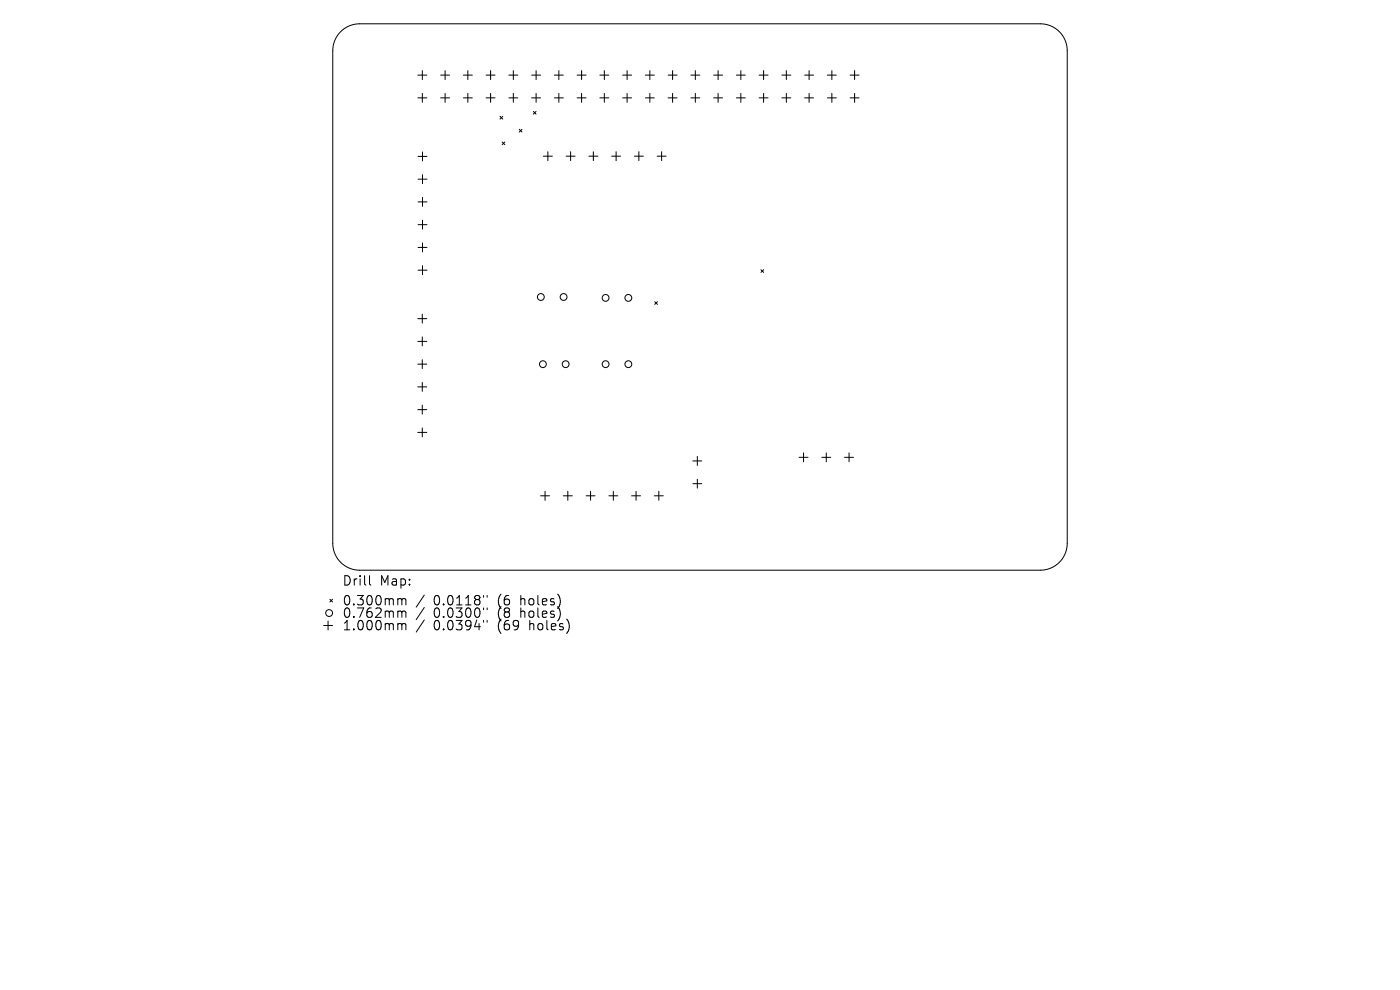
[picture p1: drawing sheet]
<svg xmlns="http://www.w3.org/2000/svg" width="297mm" height="210mm" viewBox="0 0 297 210" stroke-linecap="round" stroke-linejoin="round" font-family="sans-serif">
<defs><g id="words">
<g font-size="2.8">
<text x="72.5" y="124.5">Drill</text>
<text x="80.6" y="124.5">Map:</text>
<text x="72.5" y="128.7">0.300mm</text>
<text x="72.5" y="131.3">0.762mm</text>
<text x="92" y="128.7">0.0118&quot;</text>
<text x="92" y="131.3">0.0300&quot;</text>
<text x="105.7" y="128.7">(6</text>
<text x="105.7" y="131.3">(8</text>
<text x="110.7" y="128.7">holes)</text>
<text x="110.7" y="131.3">holes)</text>
<text x="72.5" y="134">1.000mm</text>
<text x="92" y="134">0.0394&quot;</text>
<text x="105.7" y="134">(69</text>
<text x="112.6" y="134">holes)</text>
</g>
</g></defs>
<g fill="none" stroke="#000" stroke-width=".21">
<path d="M72.3 6.7a5.7 5.7 0 0 1 4-1.7h144.4a5.7 5.7 0 0 1 5.7 5.7v104.6a5.7 5.7 0 0 1-5.7 5.7h-144.4a5.7 5.7 0 0 1-5.7-5.7v-104.6a5.7 5.7 0 0 1 1.7-4zM88.6 15.9h1.9M89.6 15v1.9M89.6 19.8v1.9M93.5 15.9h1.9M94.4 15v1.9M94.4 19.8v1.9M98.3 15.9h1.9M99.2 15v1.9M99.2 19.8v1.9M103.1 15.9h1.9M104.1 15v1.9"/>
<path d="M104.1 19.8v1.9M108 15.9h1.9M108.9 15v1.9M108.9 19.8v1.9M112.8 15.9h1.9M113.7 15v1.9M113.7 19.8v1.9M117.6 15.9h1.9M118.6 15v1.9M118.6 19.8v1.9M122.4 15.9h1.9M123.4 15v1.9"/>
<path d="M123.4 19.8v1.9M127.3 15.9h1.9M128.2 15v1.9M128.2 19.8v1.9M132.1 15.9h1.9M133 15v1.9M133 19.8v1.9M136.9 15.9h1.9M137.9 15v1.9M137.9 19.8v1.9M141.7 15.9h1.9M142.7 15v1.9"/>
<path d="M142.7 19.8v1.9M146.6 15.9h1.9M147.5 15v1.9M147.5 19.8v1.9M151.4 15.9h1.9M152.3 15v1.9M152.3 19.8v1.9M156.2 15.9h1.9M157.2 15v1.9M157.2 19.8v1.9M161 15.9h1.9M162 15v1.9"/>
<path d="M162 19.8v1.9M165.9 15.9h1.9M166.8 15v1.9M166.8 19.8v1.9M170.7 15.9h1.9M171.6 15v1.9M171.6 19.8v1.9M175.5 15.9h1.9M176.5 15v1.9M176.5 19.8v1.9M180.3 15.9h1.9M181.3 15v1.9"/>
<path d="M181.3 19.8v1.9M88.6 20.8h1.9M88.7 33.2h1.9M88.7 38h1.9M89.6 32.2v1.9M89.6 37.1v1.9M93.5 20.8h1.9M98.3 20.8h1.9M103.1 20.8h1.9M106.1 24.7l.6 .6M106.5 30.1l.6 .6M106.7 24.7l-.6 .6"/>
<path d="M107.1 30.1l-.6 .6M108 20.8h1.9M110.2 27.4l.5 .6M110.7 27.4l-.5 .6M112.8 20.8h1.9M113.1 23.6l.6 .6M113.7 23.6l-.6 .6M115.3 33.1h1.9M116.2 32.2v1.9M117.6 20.8h1.9M120.1 33.1h1.9M121.1 32.2v1.9"/>
<path d="M122.4 20.8h1.9M124.9 33.1h1.9M125.9 32.2v1.9M127.3 20.8h1.9M129.8 33.1h1.9M130.7 32.2v1.9M132.1 20.8h1.9M134.6 33.1h1.9M135.5 32.2v1.9M136.9 20.8h1.9M139.4 33.1h1.9M140.4 32.2v1.9"/>
<path d="M141.7 20.8h1.9M146.6 20.8h1.9M151.4 20.8h1.9M156.2 20.8h1.9M161 20.8h1.9M165.9 20.8h1.9M170.7 20.8h1.9M175.5 20.8h1.9M180.3 20.8h1.9M88.7 42.8h1.9M88.7 47.7h1.9M88.7 52.5h1.9"/>
<path d="M88.7 57.3h1.9M89.6 41.9v1.9M89.6 46.7v1.9M89.6 51.5v1.9M89.6 56.4v1.9M161.4 57.2l.6 .6M162 57.2l-.6 .6M88.6 67.6h1.9M88.6 72.4h1.9M88.6 77.2h1.9M89.6 66.6v1.9M89.6 71.5v1.9"/>
<path d="M89.6 76.3v1.9M138.9 64l.6 .6M139.5 64l-.6 .6M88.6 82.1h1.9M88.6 86.9h1.9M88.6 91.7h1.9M89.6 81.1v1.9M89.6 85.9v1.9M89.6 90.8v1.9M147 97.8h1.9M147.9 96.8v1.9M169.5 97h1.9"/>
<path d="M170.5 96.1v1.9M174.3 97h1.9M175.3 96.1v1.9M179.2 97h1.9M180.1 96.1v1.9M114.7 105.2h1.9M115.6 104.2v1.9M119.5 105.2h1.9M120.5 104.2v1.9M124.3 105.2h1.9M125.3 104.2v1.9M129.2 105.2h1.9"/>
<path d="M130.1 104.2v1.9M134 105.2h1.9M134.9 104.2v1.9M138.8 105.2h1.9M139.8 104.2v1.9M147 102.6h1.9M147.9 101.7v1.9M68.6 132.7h1.9M69.6 131.7v1.9M70 127.1l.5 .6M70.5 127.1l-.5 .6M78.4 122.1v1.7l.3 .3"/>
<path d="M84.7 127l.5 .1 .1 .2M84.7 129.6l.5 .1 .1 .2M84.7 132.3l.5 .1 .1 .2M85.3 127.3l.2-.3 .5 .1 .1 1.2M85.3 127.3v1M85.3 129.9v1.1M85.3 132.6v1M85.3 129.9l.2-.3 .5 .1 .1 1.3M85.3 132.6l.2-.3 .5 .1 .1 1.2M90 126.2l-1.7 2.6M90 128.9l-1.7 2.5M90 131.5l-1.7 2.6"/>
<path d="M102.6 126.3v.4M102.6 129v.3M102.6 131.6v.4M103.3 126.3v.4M103.3 129v.3M103.3 131.6v.4"/>
<circle cx="114.7" cy="63" r=".72"/>
<circle cx="115.2" cy="77.3" r=".72"/>
<circle cx="119.6" cy="63" r=".72"/>
<circle cx="120" cy="77.3" r=".72"/>
<circle cx="128.5" cy="63.2" r=".72"/>
<circle cx="128.5" cy="77.3" r=".72"/>
<circle cx="133.3" cy="77.3" r=".72"/>
<circle cx="133.3" cy="63.2" r=".72"/>
<circle cx="69.8" cy="130" r=".72"/>
</g>
<use href="#words"/>
</svg>
